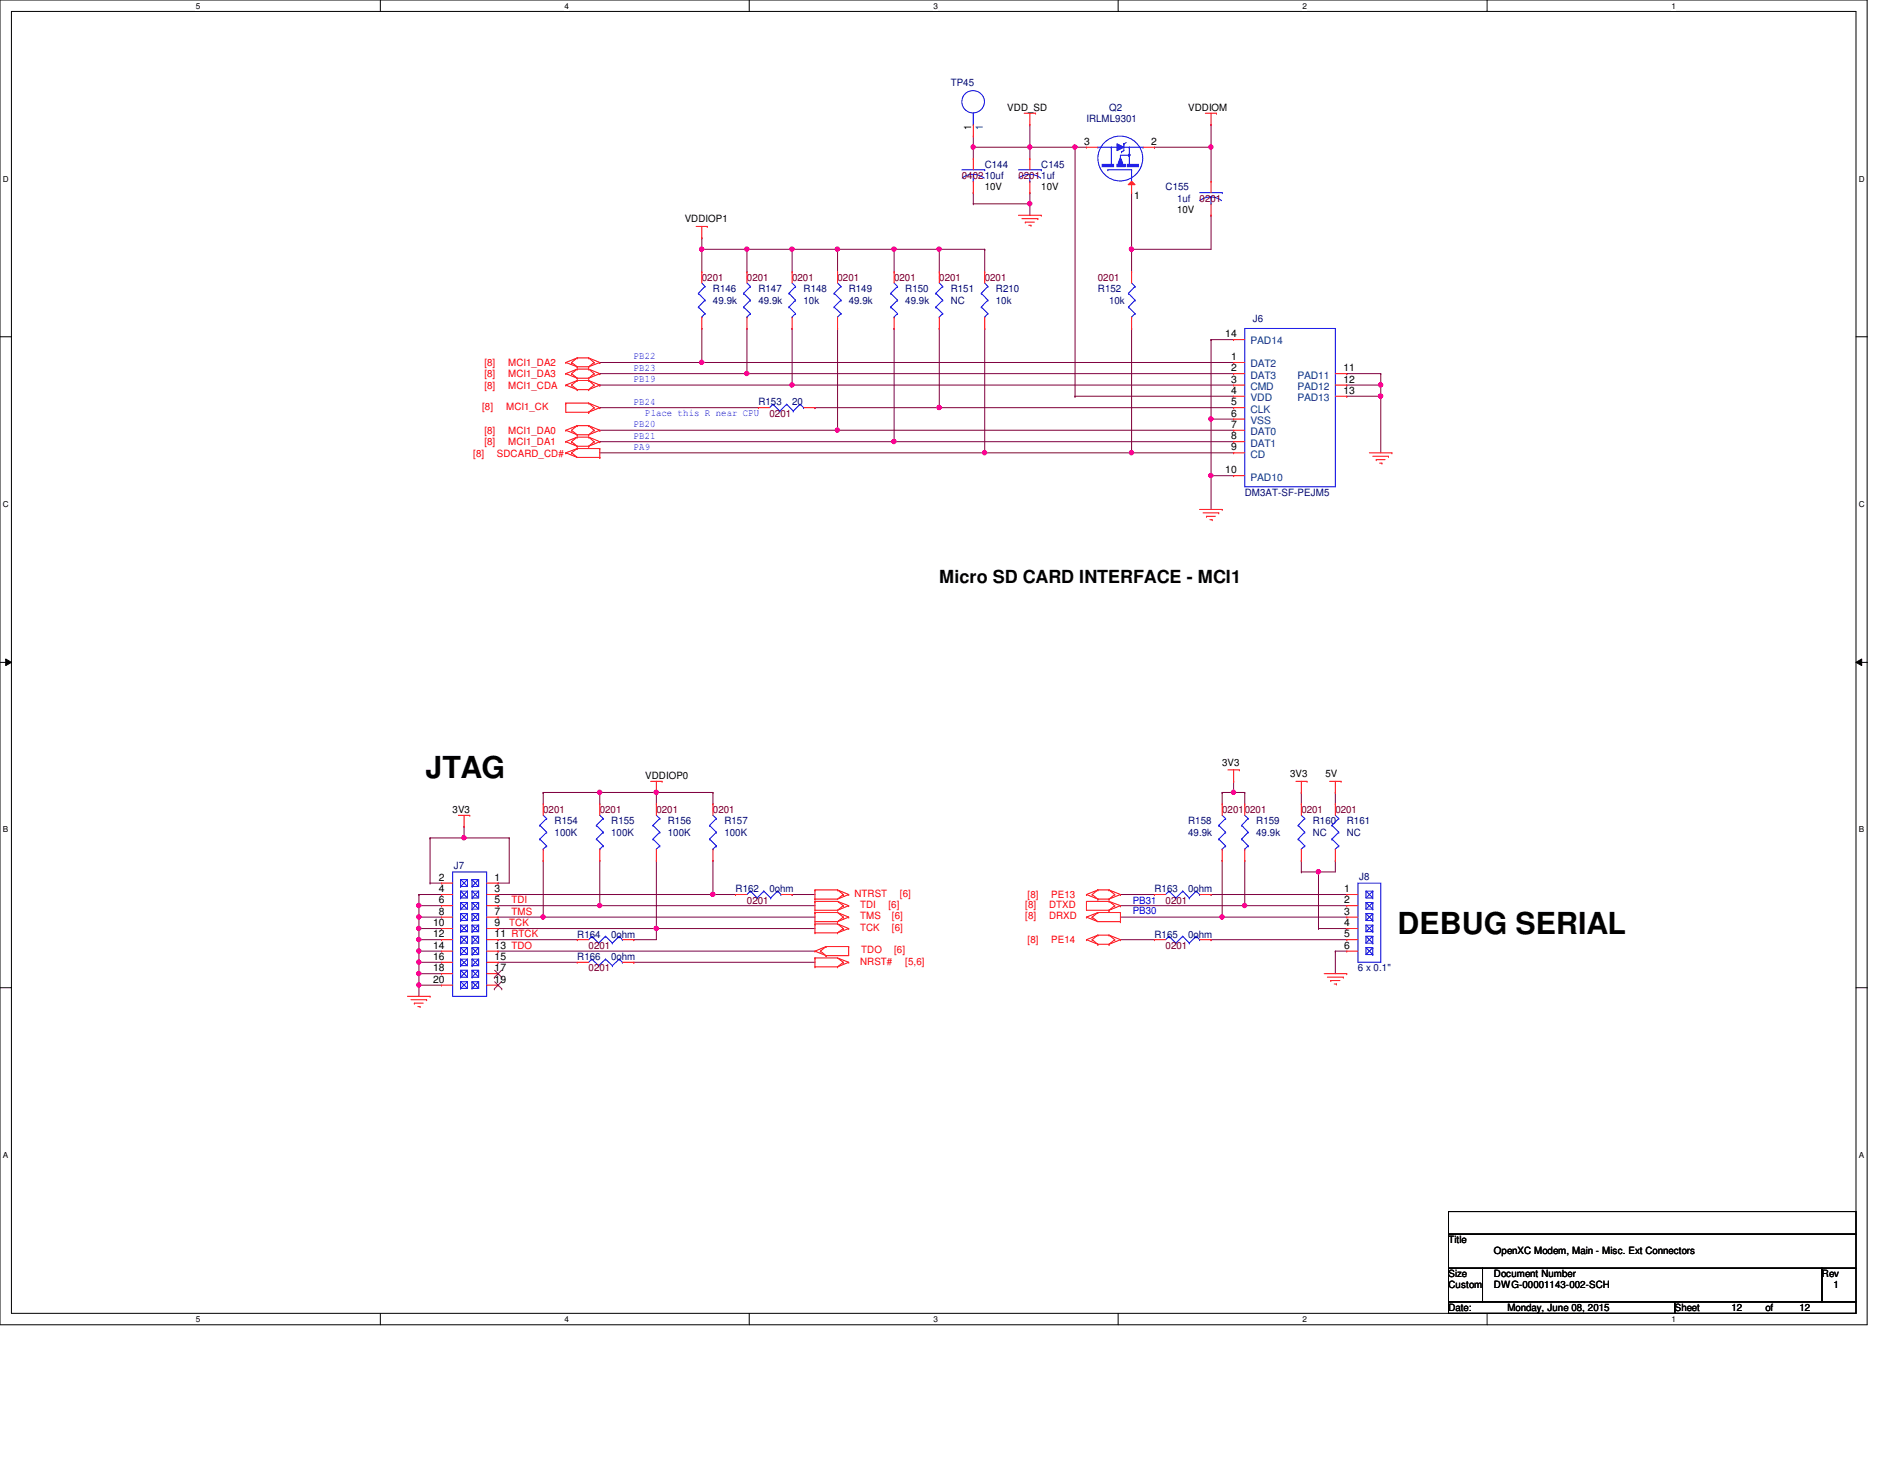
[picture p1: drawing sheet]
<svg xmlns="http://www.w3.org/2000/svg" width="279mm" height="216mm" viewBox="0 0 279 216" stroke-linecap="round" stroke-linejoin="round" font-family="sans-serif">
<defs><g id="words">
<g font-size="4.5">
<text x="63" y="115.2">JTAG</text>
<text x="207.1" y="138.3">DEBUG SERIAL</text>
</g>
<text font-size="2.7" x="139.1" y="86.3">Micro SD CARD INTERFACE - MCI1</text>
<g font-size="1.5" fill="#000080">
<text x="140.8" y="12.8">TP45</text>
<text x="164.3" y="16.5">Q2</text>
<text x="161" y="18.1">IRLML9301</text>
<text x="145.9" y="24.8">C144</text>
<text x="154.3" y="24.8">C145</text>
<text x="172.7" y="28.2">C155</text>
<text x="174.4" y="29.9">1uf</text>
<text x="105.6" y="43.3">R146</text>
<text x="105.6" y="45">49.9k</text>
<text x="112.4" y="43.3">R147</text>
<text x="112.4" y="45">49.9k</text>
<text x="119" y="43.3">R148</text>
<text x="119" y="45">10k</text>
<text x="125.7" y="43.3">R149</text>
<text x="125.7" y="45">49.9k</text>
<text x="134.1" y="43.3">R150</text>
<text x="134.1" y="45">49.9k</text>
<text x="140.8" y="43.3">R151</text>
<text x="140.8" y="45">NC</text>
<text x="147.5" y="43.3">R210</text>
<text x="147.5" y="45">10k</text>
<text x="162.6" y="43.3">R152</text>
<text x="164.3" y="45">10k</text>
<text x="185.6" y="47.6">J6</text>
<text x="112.4" y="60">R153</text>
<text x="117.3" y="60">20</text>
<text x="184.4" y="73.4">DM3AT-SF-PEJM5</text>
<text x="82.2" y="122.1">R154</text>
<text x="82.2" y="123.7">100K</text>
<text x="90.6" y="122.1">R155</text>
<text x="90.6" y="123.7">100K</text>
<text x="98.9" y="122.1">R156</text>
<text x="98.9" y="123.7">100K</text>
<text x="107.3" y="122.1">R157</text>
<text x="107.3" y="123.7">100K</text>
<text x="176" y="122.1">R158</text>
<text x="176" y="123.7">49.9k</text>
<text x="186.1" y="122.1">R159</text>
<text x="186.1" y="123.7">49.9k</text>
<text x="194.5" y="122.1">R160</text>
<text x="194.5" y="123.7">NC</text>
<text x="199.5" y="122.1">R161</text>
<text x="199.5" y="123.7">NC</text>
<text x="67.2" y="128.6">J7</text>
<text x="201.3" y="130.3">J8</text>
<text x="109" y="132.1">R162</text>
<text x="114" y="132.1">0ohm</text>
<text x="171" y="132.1">R163</text>
<text x="176" y="132.1">0ohm</text>
<text x="85.5" y="142.2">R166</text>
<text x="85.5" y="138.9">R164</text>
<text x="90.6" y="142.2">0ohm</text>
<text x="90.6" y="138.9">0ohm</text>
<text x="171" y="138.9">R165</text>
<text x="176" y="138.9">0ohm</text>
<text x="201.2" y="143.8">6 x 0.1&quot;</text>
</g>
<g font-size="1.5">
<text x="149.2" y="16.5">VDD_SD</text>
<text x="176" y="16.5">VDDIOM</text>
<text x="143.9" y="19.3" transform="rotate(-90 143.9 19.3)">1</text>
<text x="160.6" y="21.4">3</text>
<text x="170.5" y="21.4">2</text>
<text x="145.9" y="28.2">10V</text>
<text x="154.3" y="28.2">10V</text>
<text x="168" y="29.4">1</text>
<text x="101.4" y="32.9">VDDIOP1</text>
<text x="174.4" y="31.5">10V</text>
<text x="181.5" y="49.9">14</text>
<text x="182.4" y="53.3">1</text>
<text x="182.4" y="56.6">3</text>
<text x="182.4" y="58.3">4</text>
<text x="182.4" y="60">5</text>
<text x="182.4" y="54.9">2</text>
<text x="199" y="54.9">11</text>
<text x="199" y="56.6">12</text>
<text x="199" y="58.3">13</text>
<text x="182.4" y="61.7">6</text>
<text x="182.4" y="63.3">7</text>
<text x="182.4" y="65">8</text>
<text x="181.5" y="70.1">10</text>
<text x="182.4" y="66.7">9</text>
<text x="181.1" y="113.4">3V3</text>
<text x="95.6" y="115.4">VDDIOP0</text>
<text x="191.1" y="115">3V3</text>
<text x="196.3" y="115">5V</text>
<text x="67.1" y="120.4">3V3</text>
<text x="65" y="130.4">2</text>
<text x="73.3" y="130.4">1</text>
<text x="64.2" y="137.1">10</text>
<text x="65" y="132.1">4</text>
<text x="65" y="133.7">6</text>
<text x="65" y="135.4">8</text>
<text x="73.3" y="132.1">3</text>
<text x="73.3" y="133.7">5</text>
<text x="73.3" y="135.4">7</text>
<text x="73.3" y="137.1">9</text>
<text x="199.1" y="132.1">1</text>
<text x="199.1" y="133.7">2</text>
<text x="199.1" y="135.4">3</text>
<text x="199.1" y="137.1">4</text>
<text x="64.2" y="138.8">12</text>
<text x="64.2" y="140.5">14</text>
<text x="64.2" y="142.1">16</text>
<text x="64.2" y="143.8">18</text>
<text x="73.3" y="138.8">11 RTCK</text>
<text x="73.3" y="140.5">13 TDO</text>
<text x="73.3" y="142.1">15</text>
<text x="73.3" y="143.8">17</text>
<text x="199.1" y="138.8">5</text>
<text x="199.1" y="140.5">6</text>
<text x="64.2" y="145.5">20</text>
<text x="73.3" y="145.5">19</text>
<text x="214.6" y="184.1">Title</text>
<text x="221.3" y="185.8">OpenXC Modem, Main - Misc. Ext Connectors</text>
<text x="214.6" y="189.1">Size</text>
<text x="214.6" y="190.8">Custom</text>
<text x="221.3" y="189.1">Document Number</text>
<text x="221.3" y="190.8">DWG-00001143-002-SCH</text>
<text x="269.9" y="189.1">Rev</text>
<text x="271.6" y="190.8">1</text>
<text x="214.6" y="194.1">Date:</text>
<text x="223.3" y="194.1">Monday, June 08, 2015</text>
<text x="248.1" y="194.1">Sheet</text>
<text x="256.5" y="194.1">12</text>
<text x="261.5" y="194.1">of</text>
<text x="266.6" y="194.1">12</text>
</g>
<g font-size="1.5" fill="#004080">
<text x="145.6" y="19.3" transform="rotate(-90 145.6 19.3)">1</text>
<text x="185.3" y="51">PAD14</text>
<text x="185.3" y="54.4">DAT2</text>
<text x="185.3" y="57.7">CMD</text>
<text x="185.3" y="59.4">VDD</text>
<text x="185.3" y="56">DAT3</text>
<text x="192.2" y="56">PAD11</text>
<text x="192.2" y="57.7">PAD12</text>
<text x="192.2" y="59.4">PAD13</text>
<text x="185.3" y="61.1">CLK</text>
<text x="185.3" y="62.8">VSS</text>
<text x="185.3" y="64.4">DAT0</text>
<text x="185.3" y="66.1">DAT1</text>
<text x="185.3" y="67.8">CD</text>
<text x="185.3" y="71.2">PAD10</text>
</g>
<g font-size="1.5" fill="#800000">
<text x="142.5" y="26.5">040210uf</text>
<text x="150.9" y="26.5">02011uf</text>
<text x="177.7" y="29.9">0201</text>
<text x="104" y="41.6">0201</text>
<text x="110.7" y="41.6">0201</text>
<text x="117.3" y="41.6">0201</text>
<text x="124.1" y="41.6">0201</text>
<text x="132.5" y="41.6">0201</text>
<text x="139.1" y="41.6">0201</text>
<text x="145.9" y="41.6">0201</text>
<text x="162.6" y="41.6">0201</text>
<text x="114" y="61.7">0201</text>
<text x="80.5" y="120.4">0201</text>
<text x="88.9" y="120.4">0201</text>
<text x="97.2" y="120.4">0201</text>
<text x="105.6" y="120.4">0201</text>
<text x="181.1" y="120.4">02010201</text>
<text x="192.8" y="120.4">0201</text>
<text x="197.8" y="120.4">0201</text>
<text x="110.7" y="133.8">0201</text>
<text x="172.7" y="133.8">0201</text>
<text x="87.2" y="143.8">0201</text>
<text x="87.2" y="140.5">0201</text>
<text x="172.7" y="140.5">0201</text>
</g>
<g font-size="1.5" fill="#00f">
<text x="93.9" y="53.2">PB22</text>
<text x="93.9" y="56.6">PB19</text>
<text x="93.9" y="54.9">PB23</text>
<text x="93.9" y="59.9">PB24</text>
<text x="93.9" y="63.3">PB20</text>
<text x="93.9" y="64.9">PB21</text>
<text x="95.6" y="61.6">Place this R near CPU</text>
<text x="93.9" y="66.6">PA9</text>
<text x="167.8" y="133.8">PB31</text>
<text x="167.8" y="135.3">PB30</text>
</g>
<g font-size="1.5" fill="#f00">
<text x="71.8" y="55.8">[8]</text>
<text x="71.8" y="57.5">[8]</text>
<text x="71.8" y="54.2">[8]</text>
<text x="75.3" y="55.8">MCI1_DA3</text>
<text x="75.3" y="57.5">MCI1_CDA</text>
<text x="75.3" y="54.2">MCI1_DA2</text>
<text x="71.4" y="60.7">[8]</text>
<text x="71.8" y="65.9">[8]</text>
<text x="71.8" y="64.2">[8]</text>
<text x="75" y="60.7">MCI1_CK</text>
<text x="75.3" y="65.9">MCI1_DA1</text>
<text x="75.3" y="64.2">MCI1_DA0</text>
<text x="70.1" y="67.6">[8]</text>
<text x="73.6" y="67.6">SDCARD_CD#</text>
<text x="75.4" y="137.2">TCK</text>
<text x="75.8" y="135.5">TMS</text>
<text x="75.8" y="133.8">TDI</text>
<text x="126.6" y="132.8">NTRST</text>
<text x="127.4" y="134.5">TDI</text>
<text x="127.4" y="137.8">TCK</text>
<text x="127.4" y="136.1">TMS</text>
<text x="131.6" y="134.5">[6]</text>
<text x="132.1" y="137.8">[6]</text>
<text x="132.1" y="136.1">[6]</text>
<text x="133.3" y="132.8">[6]</text>
<text x="151.9" y="134.5">[8]</text>
<text x="151.9" y="136.1">[8]</text>
<text x="152.2" y="133">[8]</text>
<text x="155.4" y="134.5">DTXD</text>
<text x="155.4" y="136.1">DRXD</text>
<text x="155.7" y="133">PE13</text>
<text x="127.4" y="142.9">NRST#</text>
<text x="127.6" y="141.2">TDO</text>
<text x="132.5" y="141.2">[6]</text>
<text x="134.1" y="142.9">[5,6]</text>
<text x="152.2" y="139.7">[8]</text>
<text x="155.7" y="139.7">PE14</text>
</g>
<g font-size="1.2">
<text x="29" y="1.3">5</text>
<text x="83.7" y="1.3">4</text>
<text x="138.3" y="1.3">3</text>
<text x="193" y="1.3">2</text>
<text x="247.6" y="1.3">1</text>
<text x=".4" y="26.9">D</text>
<text x="275.4" y="26.9">D</text>
<text x=".4" y="75.1">C</text>
<text x="275.4" y="75.1">C</text>
<text x=".4" y="123.3">B</text>
<text x="275.4" y="123.3">B</text>
<text x=".4" y="171.4">A</text>
<text x="275.4" y="171.4">A</text>
<text x="29" y="195.7">5</text>
<text x="83.7" y="195.7">4</text>
<text x="138.3" y="195.7">3</text>
<text x="193" y="195.7">2</text>
<text x="247.6" y="195.7">1</text>
</g>
</g></defs>
<path d="M0 0h276.6v196.2h-276.6zM1.7 1.7h273.3v192.8h-273.3z" fill="none" stroke="#000" stroke-width=".15"/>
<g fill="#fff">
<path d="M29 .2h.6v1.3h-.6z"/>
<path d="M29 194.6h.6v1.4h-.6z"/>
</g>
<path d="M56.3 0v1.7M56.3 194.5v1.7" fill="none" stroke="#000" stroke-width=".15"/>
<g fill="#fff">
<path d="M83.7 .2h.6v1.3h-.6z"/>
<path d="M83.7 194.6h.6v1.4h-.6z"/>
</g>
<path d="M111 0v1.7M111 194.5v1.7" fill="none" stroke="#000" stroke-width=".15"/>
<g fill="#fff">
<path d="M138.3 .2h.6v1.3h-.6z"/>
<path d="M138.3 194.6h.6v1.4h-.6z"/>
</g>
<path d="M165.7 0v1.7M165.7 194.5v1.7" fill="none" stroke="#000" stroke-width=".15"/>
<g fill="#fff">
<path d="M193 .2h.6v1.3h-.6z"/>
<path d="M193 194.6h.6v1.4h-.6z"/>
</g>
<path d="M220.3 0v1.7M220.3 194.5v1.7" fill="none" stroke="#000" stroke-width=".15"/>
<g fill="#fff">
<path d="M247.6 .2h.6v1.3h-.6z"/>
<path d="M247.6 194.6h.6v1.4h-.6z"/>
<path d="M.4 25.8h.9v1.3h-.9z"/>
<path d="M275.4 25.8h.8v1.3h-.8z"/>
<path d="M.4 74h.9v1.3h-.9z"/>
<path d="M275.4 74h.8v1.3h-.8z"/>
</g>
<path d="M0 49.9h1.7M275 49.9h1.6" fill="none" stroke="#000" stroke-width=".15"/>
<g fill="#fff">
<path d="M.4 122.2h.8v1.3h-.8z"/>
<path d="M275.4 122.2h.7v1.3h-.7z"/>
</g>
<path d="M0 98.1h1.7M.8 97.6l.9 .5-.9 .5zM275 98.1l.8-.5v1zM275 98.1h1.6" fill="none" stroke="#000" stroke-width=".15"/>
<path d="M.8 97.6l.9 .5-.9 .5zM275 98.1l.8-.5v1z" fill="#000"/>
<g fill="#fff">
<path d="M.4 170.3h.8v1.4h-.8z"/>
<path d="M275.4 170.3h.7v1.4h-.7z"/>
</g>
<path d="M0 146.3h1.7M275 146.3h1.6" fill="none" stroke="#000" stroke-width=".15"/>
<path d="M68.7 124.1h.1M68.7 124.1h6.7M195.3 137.5h.1M195.3 137.5h4.2M197.8 140.8h.1M197.8 140.8h1.7M197.8 140.8v3.4" fill="none" stroke="#800040" stroke-width=".15"/>
<circle cx="68.7" cy="124.1" r=".32" fill="#f0f"/>
<circle cx="68.7" cy="124.1" r=".32" fill="none" stroke="#f0f" stroke-width=".15"/>
<path d="M68.7 122.4h.1M68.7 122.4v1.7M73.8 137.5h.1M73.8 135.8h.1M73.8 137.5h23.4M73.8 135.8h46.9M80.5 127.4h.1M80.5 135.8h.1M80.5 127.4v8.4" fill="none" stroke="#800040" stroke-width=".15"/>
<circle cx="80.5" cy="135.8" r=".32" fill="#f0f"/>
<circle cx="80.5" cy="135.8" r=".32" fill="none" stroke="#f0f" stroke-width=".15"/>
<path d="M80.5 117.3h.1M80.5 117.3v1.7M80.5 117.3h8.4" fill="none" stroke="#800040" stroke-width=".15"/>
<circle cx="88.8" cy="117.3" r=".32" fill="#f0f"/>
<circle cx="88.8" cy="117.3" r=".32" fill="none" stroke="#f0f" stroke-width=".15"/>
<path d="M62.1 132.5h.1M62.1 132.5v1.6" fill="none" stroke="#800040" stroke-width=".15"/>
<circle cx="62" cy="134.1" r=".32" fill="#f0f"/>
<circle cx="62" cy="134.1" r=".32" fill="none" stroke="#f0f" stroke-width=".15"/>
<g fill="none" stroke="#800040" stroke-width=".15">
<path d="M88.9 117.3h.1M88.9 117.3h8.3M88.9 117.3v1.7M97.2 117.3h.1M97.2 117.3v1.7M73.8 139.1h.1M73.8 134.1h.1M73.8 139.1h11.7M73.8 134.1h46.9M88.9 127.4h.1M88.9 134.1h.1M88.9 127.4v6.7"/>
<path d="M73.8 140.8h.1M73.8 140.8h46.9M93.9 142.5h.1M93.9 142.5h26.8"/>
</g>
<circle cx="88.8" cy="134.1" r=".32" fill="#f0f"/>
<circle cx="88.8" cy="134.1" r=".32" fill="none" stroke="#f0f" stroke-width=".15"/>
<path d="M97.2 127.4h.1M97.2 137.5h.1M97.2 127.4v10.1M97.2 137.5h23.5" fill="none" stroke="#800040" stroke-width=".15"/>
<circle cx="97.2" cy="137.5" r=".32" fill="#f0f"/>
<circle cx="97.2" cy="137.5" r=".32" fill="none" stroke="#f0f" stroke-width=".15"/>
<g fill="none" stroke="#800040" stroke-width=".15">
<path d="M105.6 117.3h.1M105.6 117.3v1.7M63.7 130.8h.1M63.7 124.1h.1M63.7 130.8h1.7M63.7 124.1v6.7M63.7 124.1h5M73.8 130.8h.1M73.8 132.5h.1M75.4 124.1h.1M75.4 124.1v6.7h-1.6M93.9 139.1h.1"/>
<path d="M97.2 137.5h.1M97.2 137.5v1.6h-3.3M105.6 127.4h.1M105.6 127.4v5.1h-31.8M73.8 142.5h.1M73.8 142.5h11.7"/>
</g>
<circle cx="105.6" cy="132.4" r=".32" fill="#f0f"/>
<circle cx="105.6" cy="132.4" r=".32" fill="none" stroke="#f0f" stroke-width=".15"/>
<path d="M97.2 117.3h.1M97.2 117.3h8.4M105.6 132.5h.1M105.6 132.5h3.4M117.3 132.5h.1M117.3 132.5h3.4" fill="none" stroke="#800040" stroke-width=".15"/>
<circle cx="97.2" cy="117.3" r=".32" fill="#f0f"/>
<circle cx="97.2" cy="117.3" r=".32" fill="none" stroke="#f0f" stroke-width=".15"/>
<path d="M62.1 132.5h.1M62.1 134.1h.1M62.1 135.8h.1M62.1 132.5h3.3M62.1 134.1h3.3M62.1 134.1v3.4M62.1 135.8h3.3" fill="none" stroke="#800040" stroke-width=".15"/>
<circle cx="62" cy="137.5" r=".32" fill="#f0f"/>
<circle cx="62" cy="137.5" r=".32" fill="none" stroke="#f0f" stroke-width=".15"/>
<circle cx="62" cy="135.8" r=".32" fill="#f0f"/>
<circle cx="62" cy="135.8" r=".32" fill="none" stroke="#f0f" stroke-width=".15"/>
<path d="M62.1 137.5h.1M62.1 139.1h.1M62.1 137.5h3.3M62.1 137.5v3.3M62.1 139.1h3.3" fill="none" stroke="#800040" stroke-width=".15"/>
<circle cx="62" cy="140.8" r=".32" fill="#f0f"/>
<circle cx="62" cy="140.8" r=".32" fill="none" stroke="#f0f" stroke-width=".15"/>
<circle cx="62" cy="139.1" r=".32" fill="#f0f"/>
<circle cx="62" cy="139.1" r=".32" fill="none" stroke="#f0f" stroke-width=".15"/>
<path d="M62.1 140.8h.1M62.1 140.8h3.3M62.1 140.8v1.7" fill="none" stroke="#800040" stroke-width=".15"/>
<circle cx="62" cy="142.5" r=".32" fill="#f0f"/>
<circle cx="62" cy="142.5" r=".32" fill="none" stroke="#f0f" stroke-width=".15"/>
<path d="M62.1 142.5h.1M62.1 144.2h.1M62.1 142.5h3.3M62.1 142.5v1.7M62.1 144.2h3.3" fill="none" stroke="#800040" stroke-width=".15"/>
<circle cx="62" cy="144.2" r=".32" fill="#f0f"/>
<circle cx="62" cy="144.2" r=".32" fill="none" stroke="#f0f" stroke-width=".15"/>
<path d="M62.1 144.2h.1M62.1 145.9h.1M62.1 144.2v3.3M62.1 145.9h3.3" fill="none" stroke="#800040" stroke-width=".15"/>
<circle cx="62" cy="145.9" r=".32" fill="#f0f"/>
<circle cx="62" cy="145.9" r=".32" fill="none" stroke="#f0f" stroke-width=".15"/>
<path d="M195.3 129.1h.1M195.3 129.1v8.4" fill="none" stroke="#800040" stroke-width=".15"/>
<circle cx="195.3" cy="129.1" r=".32" fill="#f0f"/>
<circle cx="195.3" cy="129.1" r=".32" fill="none" stroke="#f0f" stroke-width=".15"/>
<path d="M181.1 117.3h.1M182.8 115.7h.1M182.8 115.7v1.6h-1.7M166 132.5h.1M166 139.1h.1M166 132.5h5M166 139.1h5M192.8 129.1h.1M192.8 127.4h.1M192.8 129.1h5M192.8 127.4v1.7M195.3 129.1h.1" fill="none" stroke="#800040" stroke-width=".15"/>
<circle cx="182.7" cy="117.3" r=".32" fill="#f0f"/>
<circle cx="182.7" cy="117.3" r=".32" fill="none" stroke="#f0f" stroke-width=".15"/>
<path d="M181.1 117.3h.1M181.1 117.3v1.7M182.8 117.3h.1M182.8 117.3h1.6M166 134.1h.1M166 134.1h18.4" fill="none" stroke="#800040" stroke-width=".15"/>
<circle cx="184.4" cy="134.1" r=".32" fill="#f0f"/>
<circle cx="184.4" cy="134.1" r=".32" fill="none" stroke="#f0f" stroke-width=".15"/>
<path d="M166 134.1h.1M166 135.8h.1M166 135.8h33.5M166 134.1v.2M181.1 135.8h.1M181.1 127.4h.1M181.1 127.4v8.4" fill="none" stroke="#800040" stroke-width=".15"/>
<circle cx="181" cy="135.8" r=".32" fill="#f0f"/>
<circle cx="181" cy="135.8" r=".32" fill="none" stroke="#f0f" stroke-width=".15"/>
<g fill="none" stroke="#800040" stroke-width=".15">
<path d="M199.5 57h.1M199.5 57h5.1M204.6 58.7h.1M204.6 58.7v8.4M184.4 117.3h.1M184.4 117.3v1.7M192.8 117.3h.1M192.8 117.3v1.7M197.8 117.3h.1M197.8 117.3v1.7M179.4 132.5h.1M179.4 139.1h.1"/>
<path d="M179.4 132.5h20.1M179.4 139.1h20.1M184.4 127.4h.1M184.4 134.1h.1M184.4 127.4v6.7M184.4 134.1h15.1M197.8 127.4h.1M197.8 127.4v1.7"/>
</g>
<circle cx="204.5" cy="58.6" r=".32" fill="#f0f"/>
<circle cx="204.5" cy="58.6" r=".32" fill="none" stroke="#f0f" stroke-width=".15"/>
<path d="M110.7 55.3h.1M110.7 55.3h72.1M179.4 70.4h.1M179.4 70.4h3.4" fill="none" stroke="#800040" stroke-width=".15"/>
<circle cx="110.6" cy="55.3" r=".32" fill="#f0f"/>
<circle cx="110.6" cy="55.3" r=".32" fill="none" stroke="#f0f" stroke-width=".15"/>
<path d="M199.5 58.7h.1M199.5 58.7h5.1M179.4 70.4h.1M179.4 70.4v5" fill="none" stroke="#800040" stroke-width=".15"/>
<circle cx="179.4" cy="70.4" r=".32" fill="#f0f"/>
<circle cx="179.4" cy="70.4" r=".32" fill="none" stroke="#f0f" stroke-width=".15"/>
<path d="M167.6 48.6h.1M167.6 48.6v18.5" fill="none" stroke="#800040" stroke-width=".15"/>
<circle cx="167.6" cy="67" r=".32" fill="#f0f"/>
<circle cx="167.6" cy="67" r=".32" fill="none" stroke="#f0f" stroke-width=".15"/>
<path d="M88.9 67.1h57M145.9 67.1h.1" fill="none" stroke="#800040" stroke-width=".15"/>
<circle cx="145.9" cy="67" r=".32" fill="#f0f"/>
<circle cx="145.9" cy="67" r=".32" fill="none" stroke="#f0f" stroke-width=".15"/>
<path d="M117.3 57h.1M117.3 57h65.5" fill="none" stroke="#800040" stroke-width=".15"/>
<circle cx="117.3" cy="57" r=".32" fill="#f0f"/>
<circle cx="117.3" cy="57" r=".32" fill="none" stroke="#f0f" stroke-width=".15"/>
<g fill="none" stroke="#800040" stroke-width=".15">
<path d="M179.4 18.5h.1M179.4 18.5v3.3M104 36.9h.1M104 36.9v3.4M124.1 36.9h.1M124.1 36.9h15M132.5 36.9h.1M132.5 36.9v3.4M139.1 36.9h.1M139.1 36.9v3.4M88.9 53.7h.1M88.9 55.3h.1"/>
<path d="M104 48.6h.1M104 48.6v5.1h-15.1M110.7 48.6h.1M110.7 48.6v6.7h-21.8M139.1 48.6h.1M139.1 48.6v11.8h-18.4M159.3 58.7h.1M159.3 58.7h23.5M120.7 60.4h.1"/>
</g>
<circle cx="132.4" cy="36.9" r=".32" fill="#f0f"/>
<circle cx="132.4" cy="36.9" r=".32" fill="none" stroke="#f0f" stroke-width=".15"/>
<path d="M117.3 36.9h.1M117.3 36.9h6.8M124.1 36.9h.1M124.1 36.9v3.4" fill="none" stroke="#800040" stroke-width=".15"/>
<circle cx="124.1" cy="36.9" r=".32" fill="#f0f"/>
<circle cx="124.1" cy="36.9" r=".32" fill="none" stroke="#f0f" stroke-width=".15"/>
<circle cx="117.3" cy="36.9" r=".32" fill="#f0f"/>
<circle cx="117.3" cy="36.9" r=".32" fill="none" stroke="#f0f" stroke-width=".15"/>
<g fill="none" stroke="#800040" stroke-width=".15">
<path d="M104 35.2h.1M104 35.2v1.7M110.7 36.9h.1M110.7 36.9h6.6M110.7 36.9v3.4M117.3 36.9h.1M117.3 36.9v3.4M88.9 57h.1M117.3 48.6h.1M117.3 48.6v8.4h-28.4M88.9 60.4h.1M88.9 60.4h23.5"/>
<path d="M124.1 63.7h.1M124.1 63.7h58.7"/>
</g>
<circle cx="124.1" cy="63.7" r=".32" fill="#f0f"/>
<circle cx="124.1" cy="63.7" r=".32" fill="none" stroke="#f0f" stroke-width=".15"/>
<path d="M179.4 21.8h.1M179.4 21.8v5" fill="none" stroke="#800040" stroke-width=".15"/>
<circle cx="179.4" cy="21.8" r=".32" fill="#f0f"/>
<circle cx="179.4" cy="21.8" r=".32" fill="none" stroke="#f0f" stroke-width=".15"/>
<path d="M179.4 50.3h.1M179.4 50.3v11.8M88.9 63.7h.1M88.9 63.7h35.2" fill="none" stroke="#800040" stroke-width=".15"/>
<circle cx="179.4" cy="62" r=".32" fill="#f0f"/>
<circle cx="179.4" cy="62" r=".32" fill="none" stroke="#f0f" stroke-width=".15"/>
<path d="M124.1 48.6h.1M124.1 48.6v15.1M132.5 48.6h.1M132.5 48.6v16.8M179.4 50.3h.1M179.4 50.3h3.4M88.9 65.4h.1M88.9 65.4h93.9M132.5 65.4h.1M179.4 62.1h.1M179.4 62.1h3.4M179.4 62.1v8.3" fill="none" stroke="#800040" stroke-width=".15"/>
<circle cx="132.4" cy="65.4" r=".32" fill="#f0f"/>
<circle cx="132.4" cy="65.4" r=".32" fill="none" stroke="#f0f" stroke-width=".15"/>
<path d="M139.1 60.4h.1M139.1 60.4h43.7" fill="none" stroke="#800040" stroke-width=".15"/>
<circle cx="139.1" cy="60.3" r=".32" fill="#f0f"/>
<circle cx="139.1" cy="60.3" r=".32" fill="none" stroke="#f0f" stroke-width=".15"/>
<path d="M104 53.7h.1M104 53.7h78.8M167.6 67.1h.1M167.6 67.1h15.2" fill="none" stroke="#800040" stroke-width=".15"/>
<circle cx="103.9" cy="53.7" r=".32" fill="#f0f"/>
<circle cx="103.9" cy="53.7" r=".32" fill="none" stroke="#f0f" stroke-width=".15"/>
<path d="M104 36.9h.1M104 36.9h6.7" fill="none" stroke="#800040" stroke-width=".15"/>
<circle cx="110.6" cy="36.9" r=".32" fill="#f0f"/>
<circle cx="110.6" cy="36.9" r=".32" fill="none" stroke="#f0f" stroke-width=".15"/>
<circle cx="103.9" cy="36.9" r=".32" fill="#f0f"/>
<circle cx="103.9" cy="36.9" r=".32" fill="none" stroke="#f0f" stroke-width=".15"/>
<path d="M199.5 55.3h.1M199.5 55.3h5.1M204.6 55.3h.1M204.6 57h.1M204.6 55.3v3.4" fill="none" stroke="#800040" stroke-width=".15"/>
<circle cx="204.5" cy="57" r=".32" fill="#f0f"/>
<circle cx="204.5" cy="57" r=".32" fill="none" stroke="#f0f" stroke-width=".15"/>
<path d="M144.2 28.5h.1M144.2 30.2h.1M144.2 28.5v1.7M144.2 30.2h8.4M152.6 28.5h.1M152.6 30.2h.1M152.6 28.5v3.4M167.6 28.5h.1M167.6 28.5v8.4M171 21.8h.1M171 21.8h8.4" fill="none" stroke="#800040" stroke-width=".15"/>
<circle cx="152.5" cy="30.2" r=".32" fill="#f0f"/>
<circle cx="152.5" cy="30.2" r=".32" fill="none" stroke="#f0f" stroke-width=".15"/>
<path d="M144.2 21.8h.1M144.2 21.8v1.7M144.2 21.8h8.4" fill="none" stroke="#800040" stroke-width=".15"/>
<circle cx="144.2" cy="21.8" r=".32" fill="#f0f"/>
<circle cx="144.2" cy="21.8" r=".32" fill="none" stroke="#f0f" stroke-width=".15"/>
<path d="M152.6 21.8h.1M152.6 21.8v1.7M152.6 21.8h6.7M159.3 21.8h.1" fill="none" stroke="#800040" stroke-width=".15"/>
<circle cx="152.5" cy="21.8" r=".32" fill="#f0f"/>
<circle cx="152.5" cy="21.8" r=".32" fill="none" stroke="#f0f" stroke-width=".15"/>
<path d="M152.6 18.5v3.3M139.1 36.9h6.8M144.2 21.8h.1M144.2 20.2v1.6M145.9 36.9h.1M152.6 21.8h.1M159.3 21.8h.1M159.3 21.8h1.7" fill="none" stroke="#800040" stroke-width=".15"/>
<circle cx="139.1" cy="36.9" r=".32" fill="#f0f"/>
<circle cx="139.1" cy="36.9" r=".32" fill="none" stroke="#f0f" stroke-width=".15"/>
<path d="M145.9 36.9h.1M145.9 36.9v3.4M167.6 36.9h.1M167.6 36.9h11.8M145.9 48.6h.1M145.9 48.6v18.5M145.9 67.1h.1M145.9 67.1h21.7" fill="none" stroke="#800040" stroke-width=".15"/>
<circle cx="167.6" cy="36.9" r=".32" fill="#f0f"/>
<circle cx="167.6" cy="36.9" r=".32" fill="none" stroke="#f0f" stroke-width=".15"/>
<path d="M159.3 21.8v36.9M167.6 36.9h.1M167.6 36.9v3.4M179.4 31.9h.1M179.4 31.9v5M159.3 58.7h.1" fill="none" stroke="#800040" stroke-width=".15"/>
<circle cx="159.2" cy="21.8" r=".32" fill="#f0f"/>
<circle cx="159.2" cy="21.8" r=".32" fill="none" stroke="#f0f" stroke-width=".15"/>
<g fill="none" stroke="#f00" stroke-width=".15">
<path d="M151.7 16.8h1.7M152.6 18.5h.1M152.6 16.8v1.7M153.4 16.8h.1M178.6 16.8h1.6M179.4 18.5h.1M179.4 16.8v1.7M180.2 16.8h.1M103.1 33.5h1.7M104 35.2h.1M104 33.5v1.7M104.8 33.5h.1"/>
<path d="M150.9 31.9h3.4M151.4 32.4h2.4M151.9 32.9h.1M151.9 32.9h1.3M152.4 33.4h.3M152.7 33.4h.1M153.8 32.4h.1M154.3 31.9h.1M83.8 55.3h.1M83.8 57h.1M83.8 59.7h.1M83.8 53.7h.1"/>
<path d="M83.8 55.3l1.7 .7M83.8 57l1.7 .7M83.8 59.7v1.3h3.4M83.8 59.7h3.4M83.8 53.7l1.7 .6M84.7 55.3h.1M84.7 57h.1M84.7 53.7h.1M84.7 55.3l.8 .7M84.7 57l.8 .7M84.7 53.7l.8 .6M85.5 56h.1"/>
<path d="M85.5 54.7h.1M85.5 57.7h.1M85.5 56.3h.1M85.5 54.3h.1M85.5 53h.1M85.5 56h1.7M85.5 54.7h1.7M85.5 54.7l-1.7 .6M85.5 54.7l-.8 .6M85.5 57.7h1.7M85.5 56.3h1.7M85.5 56.3l-1.7 .7"/>
<path d="M85.5 56.3l-.8 .7M85.5 54.3h1.7M85.5 53h1.7M85.5 53l-1.7 .7M85.5 53l-.8 .7M87.2 54.7h.1M87.2 56h.1M87.2 56.3h.1M87.2 57.7h.1M87.2 59.7h.1M87.2 53h.1M87.2 54.3h.1"/>
<path d="M87.2 54.7l1.7 .6M87.2 54.7l.8 .6M87.2 56.3l1.7 .7M87.2 56.3l.8 .7M87.2 59.7l1.7 .7M87.2 59.7l.8 .7M87.2 53l1.7 .7M87.2 53l.8 .7M88 55.3h.1M88 57h.1M88 53.7h.1M88 55.3l-.8 .7"/>
<path d="M88 57l-.8 .7M88 53.7l-.8 .6M88.9 55.3h.1M88.9 57h.1M88.9 53.7h.1M88.9 55.3l-1.7 .7M88.9 57l-1.7 .7M88.9 53.7l-1.7 .6M83.8 65.4h.1M83.8 63.7h.1M83.8 67.1h.1M83.8 65.4l1.7 .7"/>
<path d="M83.8 63.7l1.7 .7M83.8 67.1l1.7 .6M84.7 65.4h.1M84.7 63.7h.1M84.7 67.1h.1M84.7 65.4l.8 .7M84.7 63.7l.8 .7M84.7 67.1l.8 .6M85.5 66.1h.1M85.5 64.7h.1M85.5 64.4h.1M85.5 63h.1"/>
<path d="M85.5 66.4h.1M85.5 66.1h1.7M85.5 64.7h1.7M85.5 64.7l-1.7 .7M85.5 64.7l-.8 .7M85.5 64.4h1.7M85.5 63h1.7M85.5 63l-1.7 .7M85.5 63l-.8 .7M85.5 67.7h3.4M85.5 66.4l-1.7 .7M85.5 66.4h3.4"/>
<path d="M85.5 66.4l-.8 .7M87.2 64.7h.1M87.2 66.1h.1M87.2 63h.1M87.2 64.4h.1M87.2 61h.1M87.2 64.7l1.7 .7M87.2 64.7l.8 .7M87.2 63l1.7 .7M87.2 63l.8 .7M88 65.4h.1M88 63.7h.1"/>
<path d="M88 60.4h.1M88 65.4l-.8 .7M88 63.7l-.8 .7M88 60.4l-.8 .6M88.9 65.4h.1M88.9 63.7h.1M88.9 60.4h.1M88.9 67.7h.1M88.9 66.4h.1M88.9 65.4l-1.7 .7M88.9 63.7l-1.7 .7M88.9 60.4l-1.7 .6"/>
<path d="M88.9 66.4v1.3M177.7 75.4h3.4M178.2 75.9h2.4M178.7 76.5h.1M178.7 76.5h1.3M179.2 77h.4M179.6 77h.1M180.6 75.9h.1M181.1 75.4h.1M202.9 67.1h3.3M203.4 67.6h2.3M203.9 68.1h.1"/>
<path d="M203.9 68.1h1.3M204.4 68.6h.3M204.7 68.6h.1M205.7 67.6h.1M206.2 67.1h.1M96.4 115.7h1.7M97.2 117.3h.1M97.2 115.7v1.6M98.1 115.7h.1M181.9 114h1.7M182.8 115.7h.1M182.8 114v1.7"/>
<path d="M183.6 114h.1M192 115.7h1.6M192.8 117.3h.1M192.8 115.7v1.6M193.6 115.7h.1M197 115.7h1.7M197.8 117.3h.1M197.8 115.7v1.6M198.7 115.7h.1M67.9 120.7h1.7M68.7 122.4h.1M68.7 120.7v1.7"/>
<path d="M69.6 120.7h.1M120.7 133.5h.1M120.7 134.8h.1M120.7 136.8h.1M120.7 138.1h.1M120.7 135.1h.1M120.7 136.5h.1M120.7 133.1h.1M120.7 131.8h.1M120.7 131.8v1.3M120.7 133.5v1.3M120.7 135.1v1.4"/>
<path d="M120.7 136.8v1.3M120.7 133.5h3.4M120.7 134.8h3.4M120.7 136.8h3.4M120.7 138.1h3.4M120.7 135.1h3.4M120.7 136.5h3.4M120.7 133.1h3.4M120.7 131.8h3.4M124.1 134.8h.1M124.1 138.1h.1M124.1 136.5h.1"/>
<path d="M124.1 131.8h.1M124.1 133.5l1.6 .6M124.1 133.5l.8 .6M124.1 136.8l1.6 .7M124.1 136.8l.8 .7M124.1 135.1l1.6 .7M124.1 135.1l.8 .7M124.1 131.8l1.6 .7M124.1 131.8l.8 .7M124.9 134.1h.1M124.9 137.5h.1M124.9 135.8h.1"/>
<path d="M124.9 132.5h.1M124.9 134.1l-.8 .7M124.9 137.5l-.8 .6M124.9 135.8l-.8 .7M124.9 132.5l-.8 .6M125.7 134.1h.1M125.7 137.5h.1M125.7 135.8h.1M125.7 132.5h.1M125.7 134.1l-1.6 .7M125.7 137.5l-1.6 .6M125.7 135.8l-1.6 .7"/>
<path d="M125.7 132.5l-1.6 .6M161 133.5h.1M161 135.8h.1M161 132.5h.1M161 139.1h.1M161 133.5h3.3M161 133.5v1.3h3.3M161 135.8l1.6 .7M161 132.5l1.6 .6M161 139.1l1.6 .7M161.8 135.8h.1M161.8 132.5h.1"/>
<path d="M161.8 139.1h.1M161.8 135.8l.8 .7M161.8 132.5l.8 .6M161.8 139.1l.8 .7M162.6 135.1h.1M162.6 133.1h.1M162.6 131.8h.1M162.6 139.8h.1M162.6 138.5h.1M162.6 135.1h3.4M162.6 136.5h3.4M162.6 133.1h1.7"/>
<path d="M162.6 131.8h1.7M162.6 135.1l-1.6 .7M162.6 135.1l-.8 .7M162.6 131.8l-1.6 .7M162.6 131.8l-.8 .7M162.6 139.8h1.7M162.6 138.5h1.7M162.6 138.5l-1.6 .6M162.6 138.5l-.8 .6M164.3 134.8h.1M164.3 133.5h.1M164.3 131.8h.1"/>
<path d="M164.3 133.1h.1M164.3 138.5h.1M164.3 139.8h.1M164.3 133.5l1.7 .6M164.3 133.5l.8 .6M164.3 131.8l1.7 .7M164.3 131.8l.8 .7M164.3 138.5l1.7 .6M164.3 138.5l.8 .6M165.1 134.1h.1M165.1 132.5h.1M165.1 139.1h.1"/>
<path d="M165.1 134.1l-.8 .7M165.1 132.5l-.8 .6M165.1 139.1l-.8 .7M166 134.1h.1M166 136.5h.1M166 135.1h.1M166 132.5h.1M166 139.1h.1M166 134.1l-1.7 .7M166 135.1v1.4M166 132.5l-1.7 .6M166 139.1l-1.7 .7"/>
<path d="M60.4 147.5h3.3M60.9 148h2.3M61.4 148.5h.1M61.4 148.5h1.3M61.9 149.1h.3M62.2 149.1h.1M63.2 148h.1M63.7 147.5h.1M120.7 141.9h.1M120.7 143.2h.1M120.7 140.8h.1M120.7 141.9h3.4"/>
<path d="M120.7 143.2h3.4M120.7 141.9v1.3M120.7 140.8l1.7 .7M121.5 140.8h.1M121.5 140.8l.9 .7M122.4 141.5h.1M122.4 140.2h.1M122.4 140.2h3.3M122.4 140.2l-1.7 .6M122.4 140.2l-.9 .6M124.1 143.2h.1M124.1 141.9l1.6 .6"/>
<path d="M124.1 141.9l.8 .6M124.9 142.5h.1M124.9 142.5l-.8 .7M125.7 142.5h.1M125.7 140.2h.1M125.7 142.5l-1.6 .7M125.7 140.2v1.3h-3.3M196.2 144.2h3.3M196.6 144.7h2.4M197.1 145.2h.1M197.1 145.2h1.4M197.7 145.7h.3"/>
<path d="M198 145.7h.1M199 144.7h.1M199.5 144.2h.1"/>
</g>
<path d="M214.6 179.4h60.4v3.4h-60.4zM214.6 182.8h60.4v5h-60.4zM214.6 187.8h5v5h-5zM214.6 192.8h33.5v1.7h-33.5zM219.6 187.8h50.3v5h-50.3zM248.1 192.8h26.9v1.7h-26.9zM269.9 187.8h5.1v5h-5.1z" fill="none" stroke="#000" stroke-width=".15"/>
<path d="M166 23.3l.3 .9h-.6z" fill="#00f"/>
<path d="M166 23.3l.3 .9h-.6z" fill="none" stroke="#00f" stroke-width=".15"/>
<path d="M167.2 22.8l.2 .1-.1 .2z" fill-rule="evenodd" fill="#00f"/>
<g fill="none" stroke="#00f" stroke-width=".15">
<path d="M162.6 21.8h.1M162.6 21.8h2M164.1 25.1h.1M164.1 25.1h3.5M164.6 21.8h.1M164.6 21.8v2.5M166 23h.1M166 23v.8M166 23h1.2M167.2 23h.1M167.2 22.8l.2 .1-.1 .2zM167.3 24.3h.1"/>
<path d="M167.3 21.8h.1M167.3 21.8v1M167.3 23.2v1.1M167.3 21.8h2M167.6 25.1h.1M167.6 25.1v1.7M169.3 21.8h.1"/>
<circle cx="166" cy="23.5" r="3.3"/>
</g>
<path d="M163.3 24.3h1.7v.4h-1.7z" fill-rule="evenodd" fill="#00f"/>
<path d="M163.3 24.3h1.7v.4h-1.7z" fill="none" stroke="#00f" stroke-width=".15"/>
<path d="M167 24.3h1.7v.4h-1.7z" fill-rule="evenodd" fill="#00f"/>
<path d="M167 24.3h1.7v.4h-1.7z" fill="none" stroke="#00f" stroke-width=".15"/>
<path d="M165.5 24.3h1.2v.4h-1.2z" fill-rule="evenodd" fill="#00f"/>
<path d="M165.5 24.3h1.2v.4h-1.2z" fill="none" stroke="#00f" stroke-width=".15"/>
<path d="M165.5 21.3l1 .5-1 .5z" fill-rule="evenodd" fill="#00f"/>
<path d="M164.6 21.8h.1M164.6 21.8h.9M165.5 21.3l1 .5-1 .5zM166 24.2h.1M166 24.2v.1M166.2 22.5h.1M166.5 21.3h.1M166.5 21.3v1l-.3 .2M166.5 21.8h.8M166.8 21.1l-.3 .2M167.3 21.8h.1" fill="none" stroke="#00f" stroke-width=".15"/>
<path d="M167.1 27.3l.5-.5 .5 .5z" fill="#f00"/>
<g fill="none" stroke="#f00" stroke-width=".15">
<path d="M144.2 18.5v1.7M144.2 20.2h.1M144.2 23.5h.1M144.2 28.5h.1M144.2 23.5v1.6M144.2 26.8v1.7M152.6 23.5h.1M152.6 28.5h.1M152.6 23.5v1.6M152.6 26.8v1.7M161 21.8h.1M161 21.8h1.6"/>
<path d="M167.1 27.3l.5-.5 .5 .5zM167.6 28.5h.1M167.6 26.8v1.7M169.3 21.8h1.7M171 21.8h.1M179.4 26.8h.1M179.4 31.9h.1M179.4 26.8v1.7M179.4 30.2v1.7M104 40.3h.1M104 48.6h.1M104 40.3v1.6"/>
<path d="M104 46.9v1.7M110.7 40.3h.1M110.7 48.6h.1M110.7 40.3v1.6M110.7 46.9v1.7M117.3 40.3h.1M117.3 48.6h.1M117.3 40.3v1.6M117.3 46.9v1.7M124.1 40.3h.1M124.1 48.6h.1M124.1 40.3v1.6"/>
<path d="M124.1 46.9v1.7M132.5 40.3h.1M132.5 48.6h.1M132.5 40.3v1.6M132.5 46.9v1.7M139.1 40.3h.1M139.1 48.6h.1M139.1 40.3v1.6M139.1 46.9v1.7M145.9 40.3h.1M145.9 48.6h.1M145.9 40.3v1.6"/>
<path d="M145.9 46.9v1.7M167.6 40.3h.1M167.6 48.6h.1M167.6 40.3v1.6M167.6 46.9v1.7M182.8 53.7h.1M182.8 57h.1M182.8 58.7h.1M182.8 50.3h.1M182.8 55.3h.1M182.8 53.7h1.6M182.8 57h1.6"/>
<path d="M182.8 58.7h1.6M182.8 50.3h1.6M182.8 55.3h1.6M197.8 57h1.7M197.8 58.7h1.7M197.8 55.3h1.7M199.5 55.3h.1M199.5 57h.1M199.5 58.7h.1M112.4 60.4h.1M112.4 60.4h1.6M119 60.4h1.7"/>
<path d="M120.7 60.4h.1M182.8 60.4h.1M182.8 62.1h.1M182.8 63.7h.1M182.8 65.4h.1M182.8 67.1h.1M182.8 70.4h.1M182.8 60.4h1.6M182.8 62.1h1.6M182.8 63.7h1.6M182.8 65.4h1.6M182.8 67.1h1.6"/>
<path d="M182.8 70.4h1.6M80.5 119h.1M80.5 119v1.7M88.9 119h.1M88.9 119v1.7M97.2 119h.1M97.2 119v1.7M105.6 119h.1M105.6 119v1.7M181.1 119h.1M181.1 119v1.7M184.4 119h.1"/>
<path d="M184.4 119v1.7M192.8 119h.1M192.8 119v1.7M197.8 119h.1M197.8 119v1.7M65.4 130.8h.1M65.4 132.5h.1M65.4 134.1h.1M65.4 135.8h.1M65.4 137.5h.1M65.4 139.1h.1M65.4 130.8h1.7"/>
<path d="M65.4 132.5h1.7M65.4 134.1h1.7M65.4 135.8h1.7M65.4 137.5h1.7M65.4 139.1h1.7M72.1 130.8h1.7M72.1 132.5h1.7M72.1 134.1h1.7M72.1 135.8h1.7M72.1 137.5h1.7M72.1 139.1h1.7M73.8 130.8h.1"/>
<path d="M73.8 132.5h.1M73.8 134.1h.1M73.8 135.8h.1M73.8 137.5h.1M73.8 139.1h.1M80.5 127.4h.1M80.5 125.7v1.7M85.5 139.1h.1M85.5 139.1h1.7M88.9 127.4h.1M88.9 125.7v1.7M92.2 139.1h1.7"/>
<path d="M93.9 139.1h.1M97.2 127.4h.1M97.2 125.7v1.7M105.6 127.4h.1M105.6 125.7v1.7M109 132.5h.1M109 132.5h1.7M115.7 132.5h1.6M117.3 132.5h.1M171 132.5h.1M171 139.1h.1M171 132.5h1.7"/>
<path d="M171 139.1h1.7M177.7 132.5h1.7M177.7 139.1h1.7M179.4 132.5h.1M179.4 139.1h.1M181.1 127.4h.1M181.1 125.7v1.7M184.4 127.4h.1M184.4 125.7v1.7M192.8 127.4h.1M192.8 125.7v1.7M197.8 127.4h.1"/>
<path d="M197.8 125.7v1.7M199.5 132.5h.1M199.5 134.1h.1M199.5 135.8h.1M199.5 137.5h.1M199.5 139.1h.1M199.5 132.5h1.7M199.5 134.1h1.7M199.5 135.8h1.7M199.5 137.5h1.7M199.5 139.1h1.7M65.4 140.8h.1"/>
<path d="M65.4 142.5h.1M65.4 144.2h.1M65.4 145.9h.1M65.4 142.5h1.7M65.4 140.8h1.7M65.4 144.2h1.7M65.4 145.9h1.7M72.1 142.5h1.7M72.1 140.8h1.7M72.1 144.2h1.7M72.1 145.9h1.7M73.8 140.8h.1"/>
<path d="M73.8 142.5h.1M73.8 144.2h.1M73.8 145.9h.1M85.5 142.5h.1M85.5 142.5h1.7M92.2 142.5h1.7M93.9 142.5h.1M199.5 140.8h.1M199.5 140.8h1.7"/>
</g>
<g fill="none" stroke="#00f" stroke-width=".15">
<path d="M144.2 18.5h.1M144.2 16.8v1.7M142.5 25.1h3.4M142.5 26.4a2.69 2.69 0 0 1 3.3 0M144.2 26.8h.1M144.2 25.8v1M145.9 25.1h.1M150.9 25.1h3.4M150.9 26.4a2.69 2.69 0 0 1 3.3 0M152.6 26.8h.1M152.6 25.8v1M154.3 25.1h.1"/>
<path d="M177.7 29.7l.6-.3 1.1-.2a2.47 2.47 0 0 1 1.6 .5M177.7 28.5h3.4M179.4 30.2h.1M179.4 29.2v1M181.1 28.5h.1M103.5 43.4h.1M103.5 45.5h.1M103.5 43.4l.9 1M103.5 45.5l.9 .9M104 46.9h.1M104 41.9l.4 .5M104.4 42.4h.1"/>
<path d="M104.4 44.4h.1M104.4 46.4h.1M104.4 42.4l-.9 1M104.4 44.4l-.9 1.1M104.4 46.4l-.4 .5M110.2 43.4h.1M110.2 45.5h.1M110.2 43.4l1 1M110.2 45.5l1 .9M110.7 46.9h.1M110.7 41.9l.5 .5M111.2 42.4h.1"/>
<path d="M111.2 44.4h.1M111.2 46.4h.1M111.2 42.4l-1 1M111.2 44.4l-1 1.1M111.2 46.4l-.5 .5M114.5 59.9h.1M114.5 59.9l-.5 .5M114.5 59.9l1 1M116.5 59.9h.1M116.5 59.9l-1 1M116.5 59.9l1 1M116.9 43.4h.1"/>
<path d="M116.9 45.5h.1M116.9 43.4l1 1M116.9 45.5l1 .9M117.3 46.9h.1M117.3 41.9l.6 .5M117.9 42.4h.1M117.9 44.4h.1M117.9 46.4h.1M117.9 42.4l-1 1M117.9 44.4l-1 1.1M117.9 46.4l-.6 .5M118.5 59.9h.1"/>
<path d="M118.5 59.9l-1 1M118.5 59.9l.5 .5M123.6 43.4h.1M123.6 45.5h.1M123.6 43.4l1 1M123.6 45.5l1 .9M124.1 46.9h.1M124.1 41.9l.5 .5M124.6 42.4h.1M124.6 44.4h.1M124.6 46.4h.1M124.6 42.4l-1 1"/>
<path d="M124.6 44.4l-1 1.1M124.6 46.4l-.5 .5M132 43.4h.1M132 45.5h.1M132 43.4l1 1M132 45.5l1 .9M132.5 46.9h.1M132.5 41.9l.5 .5M133 42.4h.1M133 44.4h.1M133 46.4h.1M133 42.4l-1 1"/>
<path d="M133 44.4l-1 1.1M133 46.4l-.5 .5M138.6 43.4h.1M138.6 45.5h.1M138.6 43.4l1.1 1M138.6 45.5l1.1 .9M139.1 46.9h.1M139.1 41.9l.6 .5M139.7 42.4h.1M139.7 44.4h.1M139.7 46.4h.1M139.7 42.4l-1.1 1"/>
<path d="M139.7 44.4l-1.1 1.1M139.7 46.4l-.6 .5M145.4 43.4h.1M145.4 45.5h.1M145.4 43.4l.9 1M145.4 45.5l.9 .9M145.9 46.9h.1M145.9 41.9l.4 .5M146.3 42.4h.1M146.3 44.4h.1M146.3 46.4h.1M146.3 42.4l-.9 1"/>
<path d="M146.3 44.4l-.9 1.1M146.3 46.4l-.4 .5M167.2 43.4h.1M167.2 45.5h.1M167.2 43.4l.9 1M167.2 45.5l.9 .9M167.6 46.9h.1M167.6 41.9l.5 .5M168.1 42.4h.1M168.1 44.4h.1M168.1 46.4h.1M168.1 42.4l-.9 1"/>
<path d="M168.1 44.4l-.9 1.1M168.1 46.4l-.5 .5M184.4 48.6h13.4v23.5h-13.4zM115.5 60.9h.1M117.5 60.9h.1M119 60.4h.1M67.1 129.1h5v18.4h-5zM68.2 130.3h1.1v1h-1.1zM68.2 132h1.1v1h-1.1zM68.2 133.6h1.1v1h-1.1zM68.2 135.3h1.1v1h-1.1zM68.2 137h1.1v1h-1.1z"/>
<path d="M68.2 138.6h1.1v1.1h-1.1zM68.2 130.3h.1M68.2 131.3h.1M68.2 132h.1M68.2 133h.1M68.2 133.6h.1M68.2 134.6h.1M68.2 135.3h.1M68.2 136.3h.1M68.2 137h.1M68.2 138h.1M68.2 138.6h.1"/>
<path d="M68.2 139.7h.1M68.2 130.3l1.1 1M68.2 132l1.1 1M68.2 133.6l1.1 1M68.2 135.3l1.1 1M68.2 137l1.1 1M68.2 138.6l1.1 1.1M69.3 130.3l-1.1 1M69.3 132l-1.1 1M69.3 135.3l-1.1 1M69.3 133.6l-1.1 1M69.3 138.6l-1.1 1.1"/>
<path d="M69.3 137l-1.1 1M69.9 130.3h1v1h-1zM69.9 132h1v1h-1zM69.9 133.6h1v1h-1zM69.9 135.3h1v1h-1zM69.9 137h1v1h-1zM69.9 138.6h1v1.1h-1zM69.9 130.3h.1M69.9 131.3h.1M69.9 132h.1M69.9 133h.1M69.9 133.6h.1"/>
<path d="M69.9 134.6h.1M69.9 135.3h.1M69.9 136.3h.1M69.9 137h.1M69.9 138h.1M69.9 138.6h.1M69.9 139.7h.1M69.9 130.3l1 1M69.9 132l1 1M69.9 133.6l1 1M69.9 135.3l1 1M69.9 137l1 1"/>
<path d="M69.9 138.6l1 1.1M70.9 130.3l-1 1M70.9 132l-1 1M70.9 133.6l-1 1M70.9 135.3l-1 1M70.9 137l-1 1M70.9 138.6l-1 1.1M80 122.2h.1M80 124.2h.1M80 122.2l1 1M80 124.2l1 1.1M80.5 125.7h.1"/>
<path d="M80.5 120.7l.5 .5M81 121.2h.1M81 123.2h.1M81 125.3h.1M81 121.2l-1 1M81 123.2l-1 1M81 125.3l-.5 .4M87.7 138.6h.1M87.7 138.6l-.5 .5M87.7 138.6l1 1.1M88.3 122.2h.1M88.3 124.2h.1"/>
<path d="M88.3 122.2l1.1 1M88.3 124.2l1.1 1.1M88.7 139.7h.1M88.9 125.7h.1M88.9 120.7l.5 .5M89.4 121.2h.1M89.4 123.2h.1M89.4 125.3h.1M89.4 121.2l-1.1 1M89.4 123.2l-1.1 1M89.4 125.3l-.5 .4M89.7 138.6h.1"/>
<path d="M89.7 138.6l-1 1.1M89.7 138.6l1 1.1M90.7 139.7h.1M91.7 138.6h.1M91.7 138.6l-1 1.1M91.7 138.6l.5 .5M92.2 139.1h.1M96.7 122.2h.1M96.7 124.2h.1M96.7 122.2l1 1M96.7 124.2l1 1.1M97.2 125.7h.1"/>
<path d="M97.2 120.7l.5 .5M97.7 121.2h.1M97.7 123.2h.1M97.7 125.3h.1M97.7 121.2l-1 1M97.7 123.2l-1 1M97.7 125.3l-.5 .4M105.1 122.2h.1M105.1 124.2h.1M105.1 122.2l1 1M105.1 124.2l1 1.1M105.6 125.7h.1"/>
<path d="M105.6 120.7l.5 .5M106.1 121.2h.1M106.1 123.2h.1M106.1 125.3h.1M106.1 121.2l-1 1M106.1 123.2l-1 1M106.1 125.3l-.5 .4M111.2 132h.1M111.2 132l-.5 .5M111.2 132l1 1M112.2 133h.1M113.2 132h.1"/>
<path d="M113.2 132l-1 1M113.2 132l1 1M114.2 133h.1M115.2 132h.1M115.2 132l-1 1M115.2 132l.5 .5M115.7 132.5h.1M173.2 132h.1M173.2 138.6h.1M173.2 132l-.5 .5M173.2 132l1 1M173.2 138.6l-.5 .5"/>
<path d="M173.2 138.6l1 1.1M174.2 133h.1M174.2 139.7h.1M175.2 132h.1M175.2 138.6h.1M175.2 132l-1 1M175.2 132l1 1M175.2 138.6l-1 1.1M175.2 138.6l1 1.1M176.2 133h.1M176.2 139.7h.1M177.2 132h.1"/>
<path d="M177.2 138.6h.1M177.2 132l-1 1M177.2 132l.5 .5M177.2 138.6l-1 1.1M177.2 138.6l.5 .5M177.7 132.5h.1M177.7 139.1h.1M180.6 122.2h.1M180.6 124.2h.1M180.6 122.2l1 1M180.6 124.2l1 1.1M181.1 125.7h.1"/>
<path d="M181.1 120.7l.5 .5M181.6 121.2h.1M181.6 123.2h.1M181.6 125.3h.1M181.6 121.2l-1 1M181.6 123.2l-1 1M181.6 125.3l-.5 .4M183.9 122.2h.1M183.9 124.2h.1M183.9 122.2l1 1M183.9 124.2l1 1.1M184.4 125.7h.1"/>
<path d="M184.4 120.7l.5 .5M184.9 121.2h.1M184.9 123.2h.1M184.9 125.3h.1M184.9 121.2l-1 1M184.9 123.2l-1 1M184.9 125.3l-.5 .4M192.3 122.2h.1M192.3 124.2h.1M192.3 122.2l1 1M192.3 124.2l1 1.1M192.8 125.7h.1"/>
<path d="M192.8 120.7l.5 .5M193.3 121.2h.1M193.3 123.2h.1M193.3 125.3h.1M193.3 121.2l-1 1M193.3 123.2l-1 1M193.3 125.3l-.5 .4M197.3 122.2h.1M197.3 124.2h.1M197.3 122.2l1 1M197.3 124.2l1 1.1M197.8 125.7h.1"/>
<path d="M197.8 120.7l.5 .5M198.3 121.2h.1M198.3 123.2h.1M198.3 125.3h.1M198.3 121.2l-1 1M198.3 123.2l-1 1M198.3 125.3l-.5 .4M201.2 130.8h3.4v11.7h-3.4zM202.4 132h1v1h-1zM202.4 133.6h1v1h-1zM202.4 135.3h1v1h-1zM202.4 137h1v1h-1z"/>
<path d="M202.4 138.6h1v1.1h-1zM202.4 132l1 1M202.4 133.6l1 1M202.4 135.3l1 1M202.4 137l1 1M202.4 138.6l1 1.1M203.4 132h.1M203.4 133h.1M203.4 133.6h.1M203.4 134.6h.1M203.4 135.3h.1M203.4 136.3h.1"/>
<path d="M203.4 137h.1M203.4 138h.1M203.4 138.6h.1M203.4 139.7h.1M203.4 132l-1 1M203.4 133.6l-1 1M203.4 135.3l-1 1M203.4 137l-1 1M203.4 138.6l-1 1.1M68.2 140.3h1.1v1.1h-1.1zM68.2 142h1.1v1h-1.1zM68.2 143.7h1.1v1h-1.1z"/>
<path d="M68.2 145.4h1.1v.9h-1.1zM68.2 140.3h.1M68.2 141.4h.1M68.2 142h.1M68.2 143h.1M68.2 143.7h.1M68.2 144.7h.1M68.2 145.4h.1M68.2 146.3h.1M68.2 140.3l1.1 1.1M68.2 142l1.1 1M68.2 143.7l1.1 1"/>
<path d="M68.2 145.4l1.1 .9M69.3 140.3l-1.1 1.1M69.3 143.7l-1.1 1M69.3 142l-1.1 1M69.3 145.4l-1.1 .9M69.9 140.3h1v1.1h-1zM69.9 142h1v1h-1zM69.9 143.7h1v1h-1zM69.9 145.4h1v.9h-1zM69.9 140.3h.1M69.9 141.4h.1M69.9 142h.1"/>
<path d="M69.9 143h.1M69.9 143.7h.1M69.9 144.7h.1M69.9 145.4h.1M69.9 146.3h.1M69.9 140.3l1 1.1M69.9 142l1 1M69.9 143.7l1 1M69.9 145.4l1 .9M70.9 140.3l-1 1.1M70.9 142l-1 1M70.9 143.7l-1 1"/>
<path d="M70.9 145.4l-1 .9M87.7 142h.1M87.7 142l-.5 .5M87.7 142l1 1M88.7 143h.1M89.7 142h.1M89.7 142l-1 1M89.7 142l1 1M90.7 143h.1M91.7 142h.1M91.7 142l-1 1M91.7 142l.5 .5"/>
<path d="M92.2 142.5h.1M202.4 140.3h1v1.1h-1zM202.4 140.3l1 1.1M203.4 140.3h.1M203.4 141.4h.1M203.4 140.3l-1 1.1"/>
<circle cx="144.2" cy="15.1" r="1.67"/>
</g>
<path d="M73.2 144.7h.1M73.2 146.4h.1M73.3 143.7l1 1M73.3 145.4l1 1M74.3 143.7l-1.1 1M74.3 145.4l-1.1 1M74.3 144.7h.1M74.3 146.4h.1" fill="none" stroke="#804000" stroke-width=".15"/>
<circle cx="68.7" cy="124.1" r=".32" fill="#f0f"/>
<circle cx="68.7" cy="124.1" r=".32" fill="none" stroke="#f0f" stroke-width=".15"/>
<circle cx="80.5" cy="135.8" r=".32" fill="#f0f"/>
<circle cx="80.5" cy="135.8" r=".32" fill="none" stroke="#f0f" stroke-width=".15"/>
<circle cx="88.8" cy="117.3" r=".32" fill="#f0f"/>
<circle cx="88.8" cy="117.3" r=".32" fill="none" stroke="#f0f" stroke-width=".15"/>
<circle cx="62" cy="134.1" r=".32" fill="#f0f"/>
<circle cx="62" cy="134.1" r=".32" fill="none" stroke="#f0f" stroke-width=".15"/>
<circle cx="88.8" cy="134.1" r=".32" fill="#f0f"/>
<circle cx="88.8" cy="134.1" r=".32" fill="none" stroke="#f0f" stroke-width=".15"/>
<circle cx="97.2" cy="137.5" r=".32" fill="#f0f"/>
<circle cx="97.2" cy="137.5" r=".32" fill="none" stroke="#f0f" stroke-width=".15"/>
<circle cx="105.6" cy="132.4" r=".32" fill="#f0f"/>
<circle cx="105.6" cy="132.4" r=".32" fill="none" stroke="#f0f" stroke-width=".15"/>
<circle cx="97.2" cy="117.3" r=".32" fill="#f0f"/>
<circle cx="97.2" cy="117.3" r=".32" fill="none" stroke="#f0f" stroke-width=".15"/>
<circle cx="62" cy="137.5" r=".32" fill="#f0f"/>
<circle cx="62" cy="137.5" r=".32" fill="none" stroke="#f0f" stroke-width=".15"/>
<circle cx="62" cy="135.8" r=".32" fill="#f0f"/>
<circle cx="62" cy="135.8" r=".32" fill="none" stroke="#f0f" stroke-width=".15"/>
<circle cx="62" cy="140.8" r=".32" fill="#f0f"/>
<circle cx="62" cy="140.8" r=".32" fill="none" stroke="#f0f" stroke-width=".15"/>
<circle cx="62" cy="139.1" r=".32" fill="#f0f"/>
<circle cx="62" cy="139.1" r=".32" fill="none" stroke="#f0f" stroke-width=".15"/>
<circle cx="62" cy="142.5" r=".32" fill="#f0f"/>
<circle cx="62" cy="142.5" r=".32" fill="none" stroke="#f0f" stroke-width=".15"/>
<circle cx="62" cy="144.2" r=".32" fill="#f0f"/>
<circle cx="62" cy="144.2" r=".32" fill="none" stroke="#f0f" stroke-width=".15"/>
<circle cx="62" cy="145.9" r=".32" fill="#f0f"/>
<circle cx="62" cy="145.9" r=".32" fill="none" stroke="#f0f" stroke-width=".15"/>
<circle cx="195.3" cy="129.1" r=".32" fill="#f0f"/>
<circle cx="195.3" cy="129.1" r=".32" fill="none" stroke="#f0f" stroke-width=".15"/>
<circle cx="182.7" cy="117.3" r=".32" fill="#f0f"/>
<circle cx="182.7" cy="117.3" r=".32" fill="none" stroke="#f0f" stroke-width=".15"/>
<circle cx="184.4" cy="134.1" r=".32" fill="#f0f"/>
<circle cx="184.4" cy="134.1" r=".32" fill="none" stroke="#f0f" stroke-width=".15"/>
<circle cx="181" cy="135.8" r=".32" fill="#f0f"/>
<circle cx="181" cy="135.8" r=".32" fill="none" stroke="#f0f" stroke-width=".15"/>
<circle cx="204.5" cy="58.6" r=".32" fill="#f0f"/>
<circle cx="204.5" cy="58.6" r=".32" fill="none" stroke="#f0f" stroke-width=".15"/>
<circle cx="110.6" cy="55.3" r=".32" fill="#f0f"/>
<circle cx="110.6" cy="55.3" r=".32" fill="none" stroke="#f0f" stroke-width=".15"/>
<circle cx="179.4" cy="70.4" r=".32" fill="#f0f"/>
<circle cx="179.4" cy="70.4" r=".32" fill="none" stroke="#f0f" stroke-width=".15"/>
<circle cx="167.6" cy="67" r=".32" fill="#f0f"/>
<circle cx="167.6" cy="67" r=".32" fill="none" stroke="#f0f" stroke-width=".15"/>
<circle cx="145.9" cy="67" r=".32" fill="#f0f"/>
<circle cx="145.9" cy="67" r=".32" fill="none" stroke="#f0f" stroke-width=".15"/>
<circle cx="117.3" cy="57" r=".32" fill="#f0f"/>
<circle cx="117.3" cy="57" r=".32" fill="none" stroke="#f0f" stroke-width=".15"/>
<circle cx="132.4" cy="36.9" r=".32" fill="#f0f"/>
<circle cx="132.4" cy="36.9" r=".32" fill="none" stroke="#f0f" stroke-width=".15"/>
<circle cx="124.1" cy="36.9" r=".32" fill="#f0f"/>
<circle cx="124.1" cy="36.9" r=".32" fill="none" stroke="#f0f" stroke-width=".15"/>
<circle cx="117.3" cy="36.9" r=".32" fill="#f0f"/>
<circle cx="117.3" cy="36.9" r=".32" fill="none" stroke="#f0f" stroke-width=".15"/>
<circle cx="124.1" cy="63.7" r=".32" fill="#f0f"/>
<circle cx="124.1" cy="63.7" r=".32" fill="none" stroke="#f0f" stroke-width=".15"/>
<circle cx="179.4" cy="21.8" r=".32" fill="#f0f"/>
<circle cx="179.4" cy="21.8" r=".32" fill="none" stroke="#f0f" stroke-width=".15"/>
<circle cx="179.4" cy="62" r=".32" fill="#f0f"/>
<circle cx="179.4" cy="62" r=".32" fill="none" stroke="#f0f" stroke-width=".15"/>
<circle cx="132.4" cy="65.4" r=".32" fill="#f0f"/>
<circle cx="132.4" cy="65.4" r=".32" fill="none" stroke="#f0f" stroke-width=".15"/>
<circle cx="139.1" cy="60.3" r=".32" fill="#f0f"/>
<circle cx="139.1" cy="60.3" r=".32" fill="none" stroke="#f0f" stroke-width=".15"/>
<circle cx="103.9" cy="53.7" r=".32" fill="#f0f"/>
<circle cx="103.9" cy="53.7" r=".32" fill="none" stroke="#f0f" stroke-width=".15"/>
<circle cx="110.6" cy="36.9" r=".32" fill="#f0f"/>
<circle cx="110.6" cy="36.9" r=".32" fill="none" stroke="#f0f" stroke-width=".15"/>
<circle cx="103.9" cy="36.9" r=".32" fill="#f0f"/>
<circle cx="103.9" cy="36.9" r=".32" fill="none" stroke="#f0f" stroke-width=".15"/>
<circle cx="204.5" cy="57" r=".32" fill="#f0f"/>
<circle cx="204.5" cy="57" r=".32" fill="none" stroke="#f0f" stroke-width=".15"/>
<circle cx="152.5" cy="30.2" r=".32" fill="#f0f"/>
<circle cx="152.5" cy="30.2" r=".32" fill="none" stroke="#f0f" stroke-width=".15"/>
<circle cx="144.2" cy="21.8" r=".32" fill="#f0f"/>
<circle cx="144.2" cy="21.8" r=".32" fill="none" stroke="#f0f" stroke-width=".15"/>
<circle cx="152.5" cy="21.8" r=".32" fill="#f0f"/>
<circle cx="152.5" cy="21.8" r=".32" fill="none" stroke="#f0f" stroke-width=".15"/>
<circle cx="139.1" cy="36.9" r=".32" fill="#f0f"/>
<circle cx="139.1" cy="36.9" r=".32" fill="none" stroke="#f0f" stroke-width=".15"/>
<circle cx="167.6" cy="36.9" r=".32" fill="#f0f"/>
<circle cx="167.6" cy="36.9" r=".32" fill="none" stroke="#f0f" stroke-width=".15"/>
<circle cx="159.2" cy="21.8" r=".32" fill="#f0f"/>
<circle cx="159.2" cy="21.8" r=".32" fill="none" stroke="#f0f" stroke-width=".15"/>
<use href="#words"/>
</svg>
